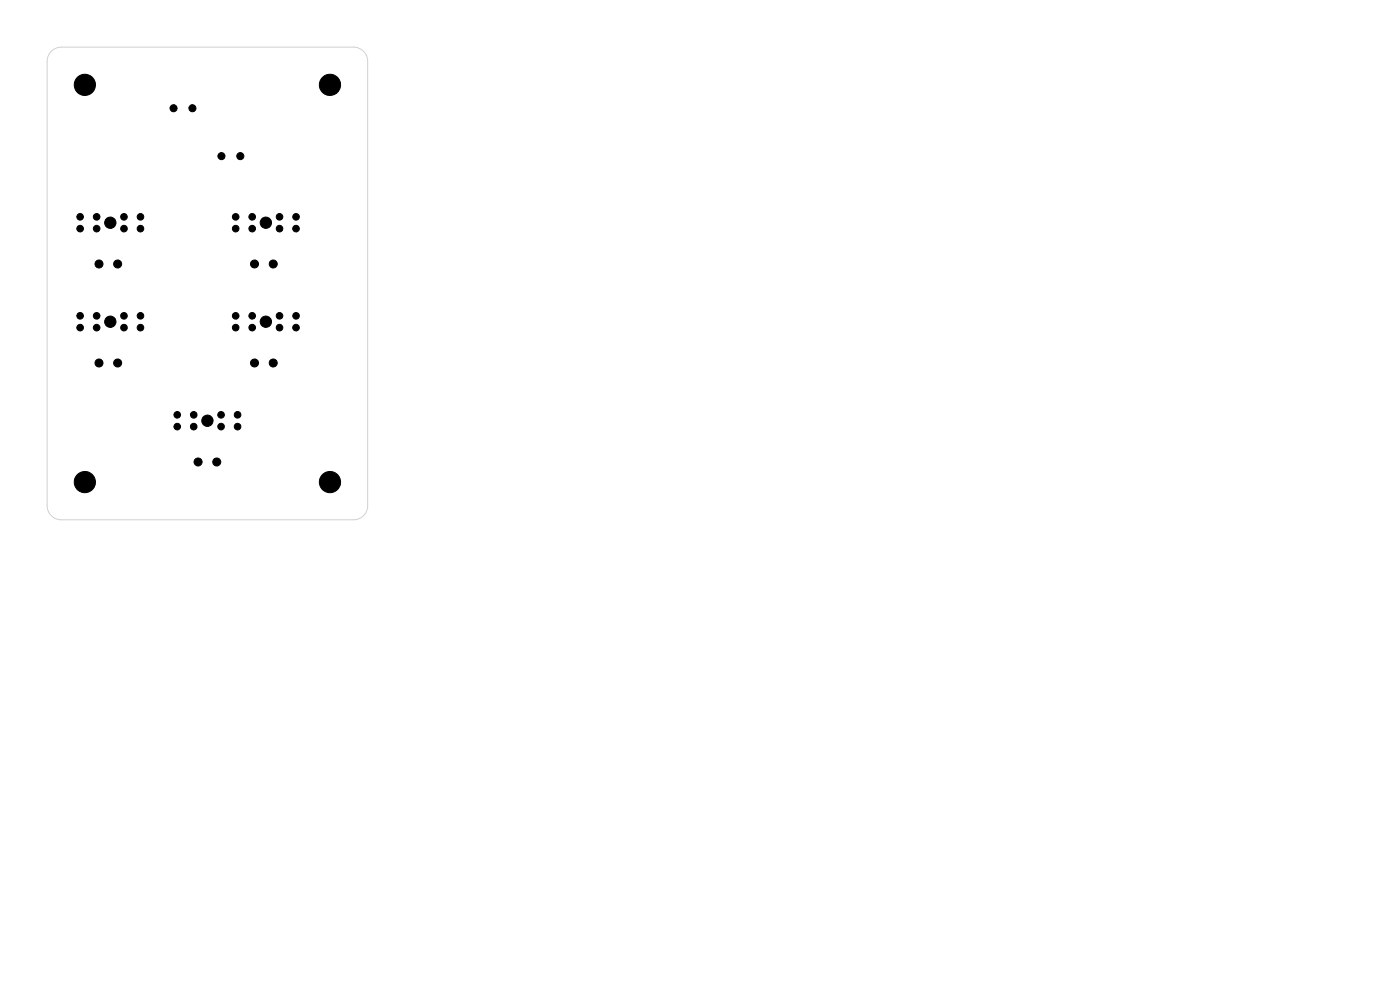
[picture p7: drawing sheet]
<svg xmlns="http://www.w3.org/2000/svg" width="297mm" height="210mm" viewBox="0 0 297 210" stroke-linecap="round" stroke-linejoin="round" font-family="sans-serif">
<path d="M10.9 10.9a3 3 0 0 1 2.1-.9h62a3 3 0 0 1 3 3v94.3a3 3 0 0 1-3 3h-62a3 3 0 0 1-3-3v-94.3a3 3 0 0 1 .9-2.1z" fill="none" stroke="#d0d2cd" stroke-width=".21"/>
<g fill="#000" stroke="#000" stroke-width=".21">
<circle cx="18" cy="18" r="2.25"/>
<circle cx="70" cy="18" r="2.25"/>
<circle cx="36.8" cy="23" r=".75"/>
<circle cx="40.8" cy="23" r=".75"/>
<circle cx="47" cy="33.1" r=".75"/>
<circle cx="51" cy="33.1" r=".75"/>
<circle cx="17" cy="46" r=".7"/>
<circle cx="17" cy="48.5" r=".7"/>
<circle cx="20.5" cy="46" r=".7"/>
<circle cx="20.5" cy="48.5" r=".7"/>
<circle cx="21" cy="56" r=".85"/>
<circle cx="23.4" cy="47.2" r="1.2"/>
<circle cx="25" cy="56" r=".85"/>
<circle cx="26.3" cy="46" r=".7"/>
<circle cx="26.3" cy="48.5" r=".7"/>
<circle cx="29.8" cy="46" r=".7"/>
<circle cx="29.8" cy="48.5" r=".7"/>
<circle cx="50" cy="46" r=".7"/>
<circle cx="50" cy="48.5" r=".7"/>
<circle cx="53.5" cy="46" r=".7"/>
<circle cx="53.5" cy="48.5" r=".7"/>
<circle cx="54" cy="56" r=".85"/>
<circle cx="56.4" cy="47.2" r="1.2"/>
<circle cx="58" cy="56" r=".85"/>
<circle cx="59.3" cy="46" r=".7"/>
<circle cx="59.3" cy="48.5" r=".7"/>
<circle cx="62.8" cy="46" r=".7"/>
<circle cx="62.8" cy="48.5" r=".7"/>
<circle cx="17" cy="67" r=".7"/>
<circle cx="17" cy="69.5" r=".7"/>
<circle cx="20.5" cy="67" r=".7"/>
<circle cx="20.5" cy="69.5" r=".7"/>
<circle cx="21" cy="77" r=".85"/>
<circle cx="23.4" cy="68.2" r="1.2"/>
<circle cx="25" cy="77" r=".85"/>
<circle cx="26.3" cy="67" r=".7"/>
<circle cx="26.3" cy="69.5" r=".7"/>
<circle cx="29.8" cy="67" r=".7"/>
<circle cx="29.8" cy="69.5" r=".7"/>
<circle cx="50" cy="67" r=".7"/>
<circle cx="50" cy="69.5" r=".7"/>
<circle cx="53.5" cy="67" r=".7"/>
<circle cx="53.5" cy="69.5" r=".7"/>
<circle cx="54" cy="77" r=".85"/>
<circle cx="56.4" cy="68.2" r="1.2"/>
<circle cx="58" cy="77" r=".85"/>
<circle cx="59.3" cy="67" r=".7"/>
<circle cx="59.3" cy="69.5" r=".7"/>
<circle cx="62.8" cy="67" r=".7"/>
<circle cx="62.8" cy="69.5" r=".7"/>
<circle cx="37.6" cy="88" r=".7"/>
<circle cx="37.6" cy="90.5" r=".7"/>
<circle cx="41.1" cy="88" r=".7"/>
<circle cx="41.1" cy="90.5" r=".7"/>
<circle cx="42" cy="98" r=".85"/>
<circle cx="44" cy="89.2" r="1.2"/>
<circle cx="46" cy="98" r=".85"/>
<circle cx="46.9" cy="88" r=".7"/>
<circle cx="46.9" cy="90.5" r=".7"/>
<circle cx="50.4" cy="88" r=".7"/>
<circle cx="50.4" cy="90.5" r=".7"/>
<circle cx="18" cy="102.3" r="2.25"/>
<circle cx="70" cy="102.3" r="2.25"/>
</g>
</svg>
